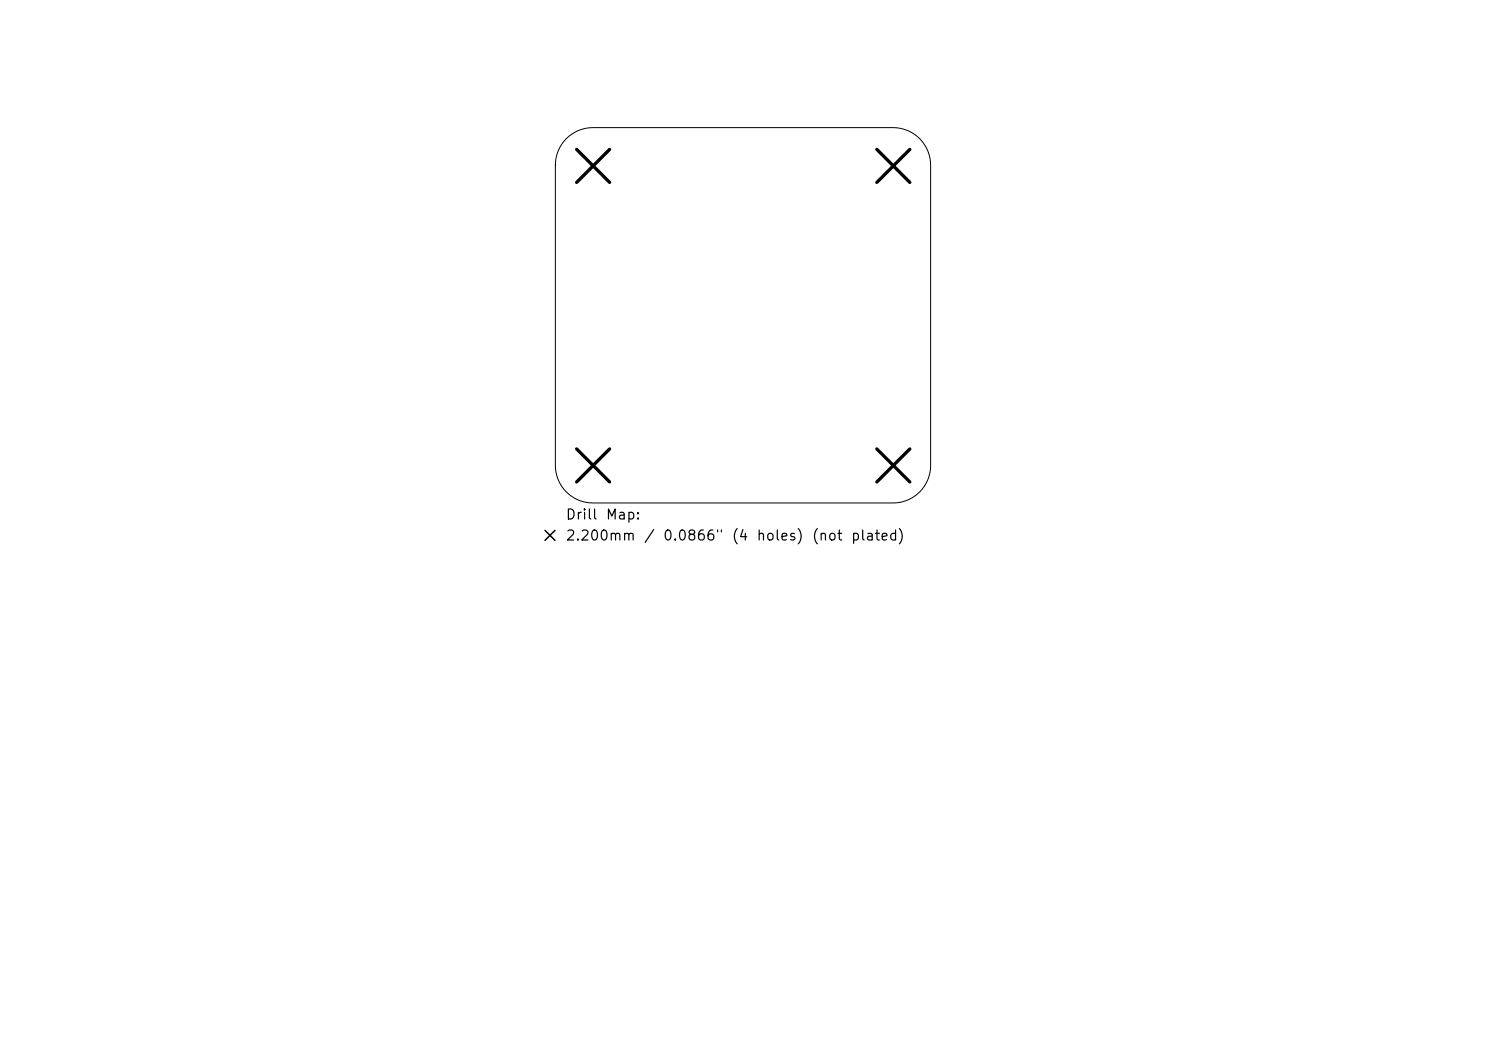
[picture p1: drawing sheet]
<svg xmlns="http://www.w3.org/2000/svg" width="297mm" height="210mm" viewBox="0 0 297 210" stroke-linecap="round" stroke-linejoin="round" font-family="sans-serif">
<defs><g id="words">
<g font-size="2">
<text x="112.9" y="104.3">Drill</text>
<text x="120.9" y="104.3">Map:</text>
<text x="112.9" y="108.5">2.200mm</text>
<text x="128.6" y="108.5">/</text>
<text x="132.4" y="108.5">0.0866&quot;</text>
<text x="146.1" y="108.5">(4</text>
<text x="151.1" y="108.5">holes)</text>
<text x="162.1" y="108.5">(not</text>
<text x="169.9" y="108.5">plated)</text>
</g>
</g></defs>
<path d="M113.2 27.7a7.5 7.5 0 0 1 5.3-2.2h60a7.5 7.5 0 0 1 7.5 7.5v60a7.5 7.5 0 0 1-7.5 7.5h-60a7.5 7.5 0 0 1-7.5-7.5v-60a7.5 7.5 0 0 1 2.2-5.3z" fill="none" stroke="#000" stroke-width=".2"/>
<path d="M115.2 29.9l6.6 6.6M121.8 29.9l-6.6 6.6M175.2 29.9l6.6 6.6M181.8 29.9l-6.6 6.6M115.2 89.7l6.6 6.6M121.8 89.7l-6.6 6.6M175.2 89.7l6.6 6.6M181.8 89.7l-6.6 6.6" fill="none" stroke="#000" stroke-width=".66"/>
<path d="M108.9 106l2 2M110.9 106l-2 2" fill="none" stroke="#000" stroke-width=".3"/>
<use href="#words"/>
</svg>
